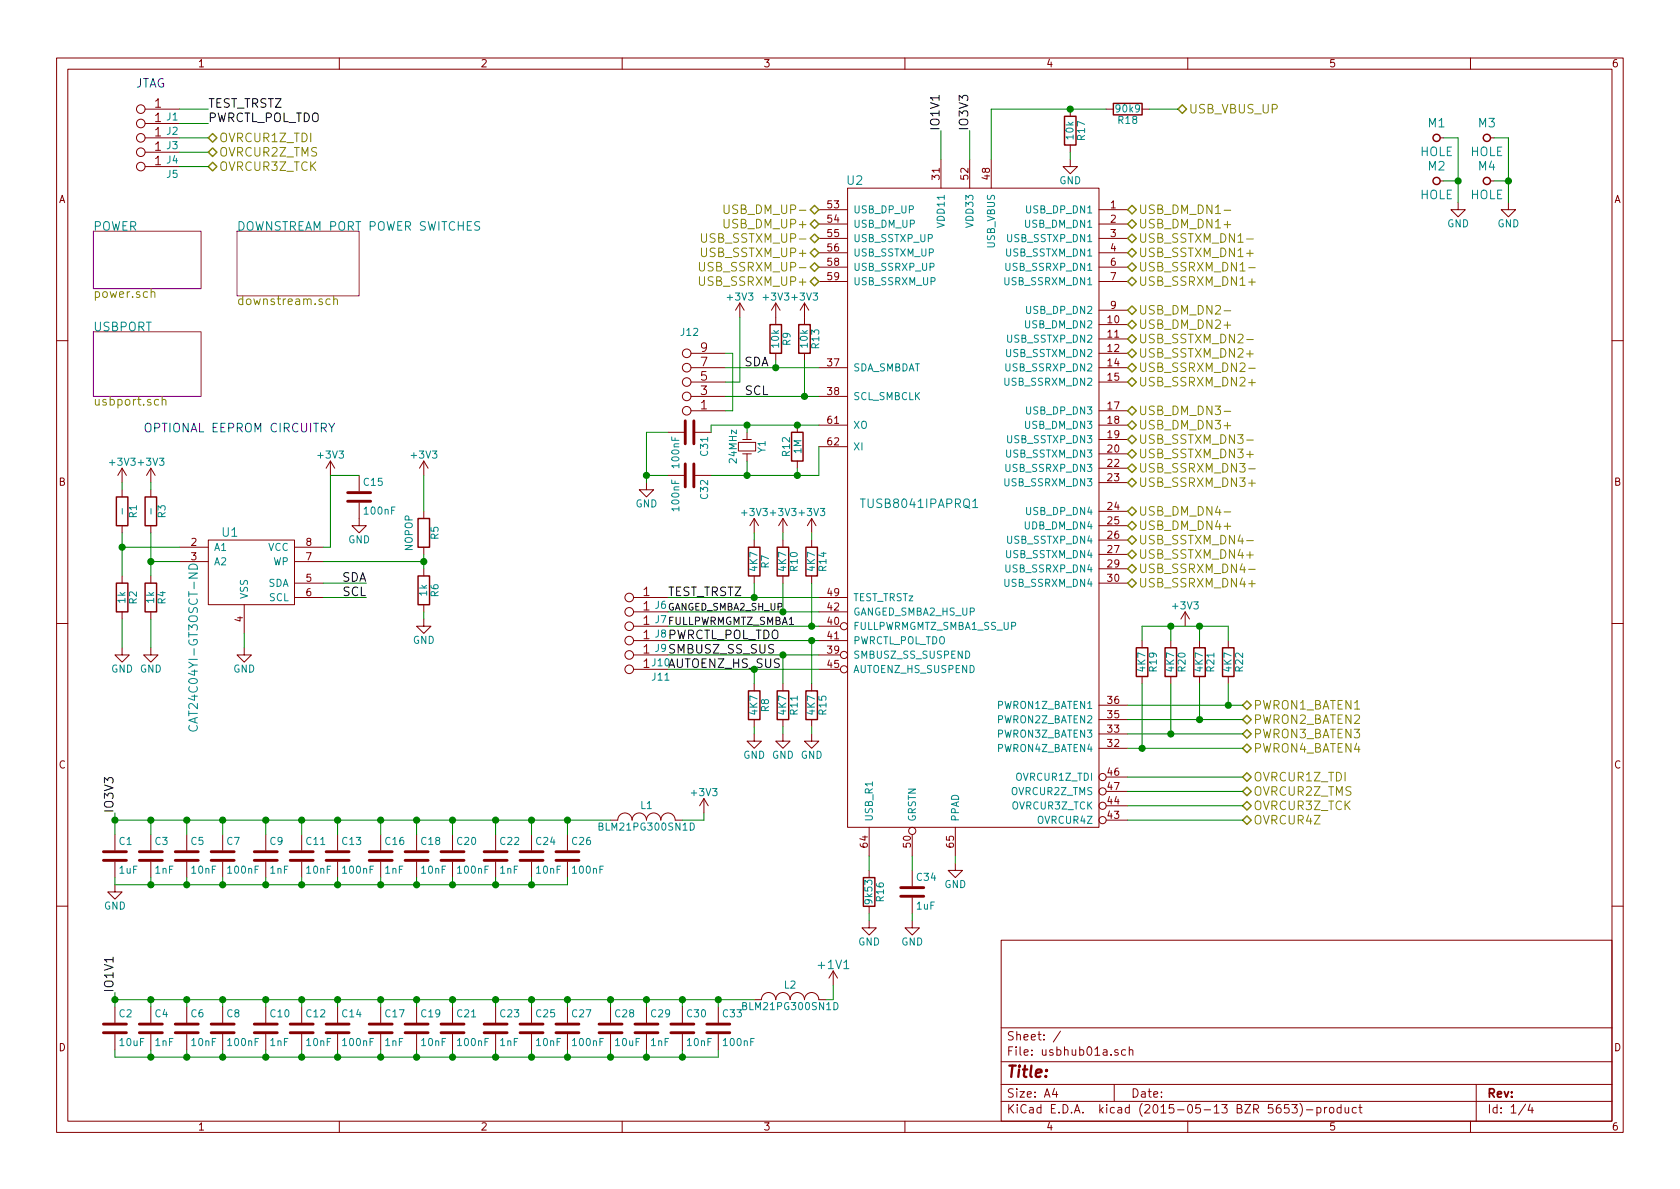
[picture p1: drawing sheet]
<svg xmlns="http://www.w3.org/2000/svg" width="297mm" height="210mm" viewBox="0 0 297 210" stroke-linecap="round" stroke-linejoin="round" font-family="sans-serif">
<defs><g id="words">
<text font-size="2.8" fill="#840000" x="178" y="190.5">Title:</text>
<g font-size="2.1" fill="#0000c2">
<text x="23.5" y="15.5">JTAG</text>
<text x="25.4" y="76.4">OPTIONAL EEPROM CIRCUITRY</text>
</g>
<g font-size="2.1" fill="#840000">
<text x="27.4" y="19">1</text>
<text x="27.4" y="21.6">1</text>
<text x="27.4" y="24.1">1</text>
<text x="27.4" y="26.7">1</text>
<text x="27.4" y="29.2">1</text>
<text x="123.9" y="64.8">7</text>
<text x="123.9" y="62.2">9</text>
<text x="123.9" y="69.8">3</text>
<text x="123.9" y="67.3">5</text>
<text x="123.9" y="72.4">1</text>
<text x="113.7" y="105.4">1</text>
<text x="113.7" y="107.9">1</text>
<text x="113.7" y="110.5">1</text>
<text x="113.7" y="113">1</text>
<text x="113.7" y="115.6">1</text>
<text x="113.7" y="118.1">1</text>
<text x="178" y="184">Sheet: /</text>
<text x="178" y="186.7">File: usbhub01a.sch</text>
<text x="178" y="196.9">KiCad E.D.A. kicad (2015-05-13 BZR 5653)-product</text>
<text x="178" y="194.1">Size: A4</text>
<text x="200" y="194.1">Date:</text>
<text x="263" y="194.1">Rev:</text>
<text x="263" y="196.9">Id: 1/4</text>
</g>
<g font-size="2.1">
<text x="36.8" y="19">TEST_TRSTZ</text>
<text x="36.8" y="21.6">PWRCTL_POL_TDO</text>
<text x="166.1" y="23.1" transform="rotate(-90 166.1 23.1)">IO1V1</text>
<text x="171.2" y="23.1" transform="rotate(-90 171.2 23.1)">IO3V3</text>
<text x="131.4" y="64.8">SDA</text>
<text x="131.6" y="69.8">SCL</text>
<text x="60.3" y="102.9">SDA</text>
<text x="60.5" y="105.4">SCL</text>
<text x="118.1" y="105.4">TEST_TRSTZ</text>
<text x="118.1" y="113">PWRCTL_POL_TDO</text>
<text x="118.1" y="115.6">SMBUSZ_SS_SUS</text>
<text x="20.1" y="143.8" transform="rotate(-90 20.1 143.8)">IO3V3</text>
<text x="20.1" y="175.5" transform="rotate(-90 20.1 175.5)">IO1V1</text>
</g>
<g font-size="2.1" fill="#848400">
<text x="210.2" y="20.1">USB_VBUS_UP</text>
<text x="38.8" y="25.1">OVRCUR1Z_TDI</text>
<text x="38.8" y="27.7">OVRCUR2Z_TMS</text>
<text x="38.8" y="30.2">OVRCUR3Z_TCK</text>
<text x="128.5" y="40.4">USB_DM_UP+</text>
<text x="129.1" y="37.8">USB_DM_UP-</text>
<text x="201.3" y="37.8">USB_DM_DN1-</text>
<text x="201.3" y="40.4">USB_DM_DN1+</text>
<text x="124.5" y="45.5">USB_SSTXM_UP+</text>
<text x="125" y="42.9">USB_SSTXM_UP-</text>
<text x="201.3" y="42.9">USB_SSTXM_DN1-</text>
<text x="201.3" y="45.5">USB_SSTXM_DN1+</text>
<text x="16.5" y="52.7">power.sch</text>
<text x="41.9" y="53.9">downstream.sch</text>
<text x="124.3" y="50.5">USB_SSRXM_UP+</text>
<text x="124.8" y="48">USB_SSRXM_UP-</text>
<text x="201.3" y="48">USB_SSRXM_DN1-</text>
<text x="201.3" y="50.5">USB_SSRXM_DN1+</text>
<text x="201.3" y="55.6">USB_DM_DN2-</text>
<text x="201.3" y="58.2">USB_DM_DN2+</text>
<text x="201.3" y="60.7">USB_SSTXM_DN2-</text>
<text x="201.3" y="63.2">USB_SSTXM_DN2+</text>
<text x="201.3" y="65.8">USB_SSRXM_DN2-</text>
<text x="16.5" y="71.7">usbport.sch</text>
<text x="201.3" y="68.3">USB_SSRXM_DN2+</text>
<text x="201.3" y="73.4">USB_DM_DN3-</text>
<text x="201.3" y="75.9">USB_DM_DN3+</text>
<text x="201.3" y="78.5">USB_SSTXM_DN3-</text>
<text x="201.3" y="81">USB_SSTXM_DN3+</text>
<text x="201.3" y="83.6">USB_SSRXM_DN3-</text>
<text x="201.3" y="86.1">USB_SSRXM_DN3+</text>
<text x="201.3" y="91.2">USB_DM_DN4-</text>
<text x="201.3" y="93.7">USB_DM_DN4+</text>
<text x="201.3" y="96.3">USB_SSTXM_DN4-</text>
<text x="201.3" y="98.8">USB_SSTXM_DN4+</text>
<text x="201.3" y="101.3">USB_SSRXM_DN4-</text>
<text x="201.3" y="103.9">USB_SSRXM_DN4+</text>
<text x="221.6" y="125.5">PWRON1_BATEN1</text>
<text x="221.6" y="128">PWRON2_BATEN2</text>
<text x="221.6" y="130.6">PWRON3_BATEN3</text>
<text x="221.6" y="133.1">PWRON4_BATEN4</text>
<text x="221.6" y="138.2">OVRCUR1Z_TDI</text>
<text x="221.6" y="140.7">OVRCUR2Z_TMS</text>
<text x="221.6" y="143.3">OVRCUR3Z_TCK</text>
<text x="221.6" y="145.8">OVRCUR4Z</text>
</g>
<g font-size="2.1" fill="#008484">
<text x="252.5" y="22.5">M1</text>
<text x="261.4" y="22.5">M3</text>
<text x="251.1" y="27.6">HOLE</text>
<text x="259.9" y="27.6">HOLE</text>
<text x="149.8" y="32.7">U2</text>
<text x="251.1" y="35.2">HOLE</text>
<text x="252.5" y="30.1">M2</text>
<text x="259.9" y="35.2">HOLE</text>
<text x="261.4" y="30.1">M4</text>
<text x="16.5" y="40.8">POWER</text>
<text x="41.9" y="40.8">DOWNSTREAM PORT POWER SWITCHES</text>
<text x="16.5" y="58.6">USBPORT</text>
<text x="152.7" y="89.8">TUSB8041IPAPRQ1</text>
<text x="39.3" y="94.9">U1</text>
<text x="35" y="128.1" transform="rotate(-90 35 128.1)">CAT24C04YI-GT3OSCT-ND</text>
<text x="144.8" y="171.4">+1V1</text>
</g>
<text font-size="2.1" fill="#008400" x="118.1" y="118.1">AUTOENZ_HS_SUS</text>
<g font-size="1.8" fill="#840000">
<text x="35" y="11.9">1</text>
<text x="85" y="11.9">2</text>
<text x="135" y="11.9">3</text>
<text x="185" y="11.9">4</text>
<text x="235" y="11.9">5</text>
<text x="285" y="11.9">6</text>
<text x="10.4" y="35.9">A</text>
<text x="166.1" y="31.7" transform="rotate(-90 166.1 31.7)">31</text>
<text x="171.2" y="31.7" transform="rotate(-90 171.2 31.7)">52</text>
<text x="175" y="31.7" transform="rotate(-90 175 31.7)">48</text>
<text x="285.4" y="35.9">A</text>
<text x="146.4" y="36.8">53</text>
<text x="146.4" y="39.4">54</text>
<text x="146.4" y="41.9">55</text>
<text x="196.4" y="36.8">1</text>
<text x="196.4" y="39.4">2</text>
<text x="196.4" y="41.9">3</text>
<text x="146.4" y="44.4">56</text>
<text x="146.4" y="47">58</text>
<text x="196.4" y="44.4">4</text>
<text x="196.4" y="47">6</text>
<text x="146.4" y="49.5">59</text>
<text x="196.4" y="49.5">7</text>
<text x="195.9" y="57.1">10</text>
<text x="195.9" y="59.7">11</text>
<text x="196.4" y="54.6">9</text>
<text x="146.4" y="64.8">37</text>
<text x="195.9" y="62.2">12</text>
<text x="195.9" y="64.8">14</text>
<text x="146.4" y="69.8">38</text>
<text x="195.9" y="67.3">15</text>
<text x="146.4" y="74.9">61</text>
<text x="195.9" y="72.4">17</text>
<text x="195.9" y="74.9">18</text>
<text x="195.9" y="77.5">19</text>
<text x="146.4" y="78.7">62</text>
<text x="195.9" y="80">20</text>
<text x="195.9" y="82.5">22</text>
<text x="10.4" y="85.9">B</text>
<text x="195.9" y="85.1">23</text>
<text x="285.4" y="85.9">B</text>
<text x="195.9" y="90.2">24</text>
<text x="195.9" y="92.7">25</text>
<text x="195.9" y="95.2">26</text>
<text x="33.8" y="96.5">2</text>
<text x="33.8" y="99.1">3</text>
<text x="54.1" y="99.1">7</text>
<text x="54.1" y="96.5">8</text>
<text x="195.9" y="97.8">27</text>
<text x="195.9" y="100.3">29</text>
<text x="54.1" y="102.9">5</text>
<text x="54.1" y="105.4">6</text>
<text x="146.4" y="107.9">42</text>
<text x="146.4" y="105.4">49</text>
<text x="195.9" y="102.9">30</text>
<text x="42.9" y="110" transform="rotate(-90 42.9 110)">4</text>
<text x="146.4" y="110.5">40</text>
<text x="146.4" y="113">41</text>
<text x="146.4" y="118.1">45</text>
<text x="146.4" y="115.6">39</text>
<text x="195.9" y="124.5">36</text>
<text x="195.9" y="129.5">33</text>
<text x="195.9" y="127">35</text>
<text x="10.4" y="135.9">C</text>
<text x="195.9" y="132.1">32</text>
<text x="195.9" y="137.2">46</text>
<text x="285.4" y="135.9">C</text>
<text x="195.9" y="142.2">44</text>
<text x="195.9" y="139.7">47</text>
<text x="153.4" y="149.8" transform="rotate(-90 153.4 149.8)">64</text>
<text x="161" y="149.8" transform="rotate(-90 161 149.8)">50</text>
<text x="168.7" y="149.8" transform="rotate(-90 168.7 149.8)">65</text>
<text x="195.9" y="144.8">43</text>
<text x="10.4" y="185.9">D</text>
<text x="285.4" y="185.9">D</text>
<text x="35" y="199.9">1</text>
<text x="85" y="199.9">2</text>
<text x="135" y="199.9">3</text>
<text x="185" y="199.9">4</text>
<text x="235" y="199.9">5</text>
<text x="285" y="199.9">6</text>
</g>
<g font-size="1.8" fill="#008484">
<text x="29.5" y="21.3">J1</text>
<text x="29.5" y="23.8">J2</text>
<text x="197.4" y="19.9">90k9</text>
<text x="197.8" y="21.9">R18</text>
<text x="29.5" y="26.4">J3</text>
<text x="29.5" y="28.9">J4</text>
<text x="189.8" y="24.6" transform="rotate(-90 189.8 24.6)">10k</text>
<text x="191.8" y="24.7" transform="rotate(-90 191.8 24.7)">R17</text>
<text x="29.5" y="31.4">J5</text>
<text x="187.3" y="32.6">GND</text>
<text x="150.9" y="37.7">USB_DP_UP</text>
<text x="150.9" y="40.3">USB_DM_UP</text>
<text x="167" y="40" transform="rotate(-90 167 40)">VDD11</text>
<text x="172.1" y="40" transform="rotate(-90 172.1 40)">VDD33</text>
<text x="181.3" y="40.3">USB_DM_DN1</text>
<text x="181.6" y="37.7">USB_DP_DN1</text>
<text x="255.9" y="40.2">GND</text>
<text x="264.7" y="40.2">GND</text>
<text x="150.9" y="42.8">USB_SSTXP_UP</text>
<text x="150.9" y="45.3">USB_SSTXM_UP</text>
<text x="150.9" y="47.9">USB_SSRXP_UP</text>
<text x="175.9" y="43.9" transform="rotate(-90 175.9 43.9)">USB_VBUS</text>
<text x="178" y="45.3">USB_SSTXM_DN1</text>
<text x="178.1" y="47.9">USB_SSRXP_DN1</text>
<text x="178.3" y="42.8">USB_SSTXP_DN1</text>
<text x="128.7" y="53.1">+3V3</text>
<text x="135.1" y="53.1">+3V3 +3V3</text>
<text x="150.9" y="50.4">USB_SSRXM_UP</text>
<text x="177.8" y="50.4">USB_SSRXM_DN1</text>
<text x="120.4" y="59.4">J12</text>
<text x="181.3" y="58">USB_DM_DN2</text>
<text x="181.6" y="55.5">USB_DP_DN2</text>
<text x="137.7" y="61.4" transform="rotate(-90 137.7 61.4)">10k</text>
<text x="139.8" y="61.1" transform="rotate(-90 139.8 61.1)">R9</text>
<text x="142.8" y="61.4" transform="rotate(-90 142.8 61.4)">10k</text>
<text x="144.8" y="61.6" transform="rotate(-90 144.8 61.6)">R13</text>
<text x="150.9" y="65.7">SDA_SMBDAT</text>
<text x="178" y="63.1">USB_SSTXM_DN2</text>
<text x="178.1" y="65.7">USB_SSRXP_DN2</text>
<text x="178.3" y="60.6">USB_SSTXP_DN2</text>
<text x="150.9" y="70.7">SCL_SMBCLK</text>
<text x="177.8" y="68.2">USB_SSRXM_DN2</text>
<text x="150.9" y="75.8">XO</text>
<text x="181.3" y="75.8">USB_DM_DN3</text>
<text x="181.6" y="73.3">USB_DP_DN3</text>
<text x="19.5" y="82.3">+3V3 +3V3</text>
<text x="56.3" y="81.1">+3V3</text>
<text x="72.8" y="81.1">+3V3</text>
<text x="120.1" y="82.6" transform="rotate(-90 120.1 82.6)">100nF</text>
<text x="125.2" y="80.6" transform="rotate(-90 125.2 80.6)">C31</text>
<text x="130.3" y="81.8" transform="rotate(-90 130.3 81.8)">24MHz</text>
<text x="135.3" y="80.1" transform="rotate(-90 135.3 80.1)">Y1</text>
<text x="139.6" y="80.6" transform="rotate(-90 139.6 80.6)">R12</text>
<text x="141.7" y="80.2" transform="rotate(-90 141.7 80.2)">1M</text>
<text x="150.9" y="79.6">XI</text>
<text x="178" y="80.9">USB_SSTXM_DN3</text>
<text x="178.1" y="83.4">USB_SSRXP_DN3</text>
<text x="178.3" y="78.4">USB_SSTXP_DN3</text>
<text x="64.4" y="85.9">C15</text>
<text x="112.3" y="89.7">GND</text>
<text x="125.2" y="88.2" transform="rotate(-90 125.2 88.2)">C32</text>
<text x="177.8" y="86">USB_SSRXM_DN3</text>
<text x="22.1" y="90.7" transform="rotate(-90 22.1 90.7)">-</text>
<text x="24.2" y="91.5" transform="rotate(-90 24.2 91.5)">R1</text>
<text x="27.2" y="90.7" transform="rotate(-90 27.2 90.7)">-</text>
<text x="29.3" y="91.5" transform="rotate(-90 29.3 91.5)">R3</text>
<text x="64.5" y="91">100nF</text>
<text x="77.5" y="95.3" transform="rotate(-90 77.5 95.3)">R5</text>
<text x="120.1" y="90.2" transform="rotate(-90 120.1 90.2)">100nF</text>
<text x="131.3" y="91.2">+3V3 +3V3 +3V3</text>
<text x="181.2" y="93.6">UDB_DM_DN4</text>
<text x="181.6" y="91.1">USB_DP_DN4</text>
<text x="37.8" y="97.4">A1</text>
<text x="37.8" y="99.9">A2</text>
<text x="47.3" y="97.4">VCC</text>
<text x="48.2" y="99.9">WP</text>
<text x="61.5" y="96.1">GND</text>
<text x="72.9" y="97.4" transform="rotate(-90 72.9 97.4)">NOPOP</text>
<text x="133.9" y="100.9" transform="rotate(-90 133.9 100.9)">4K7</text>
<text x="135.9" y="100.4" transform="rotate(-90 135.9 100.4)">R7</text>
<text x="139" y="100.9" transform="rotate(-90 139 100.9)">4K7</text>
<text x="141" y="100.9" transform="rotate(-90 141 100.9)">R10</text>
<text x="144.1" y="100.9" transform="rotate(-90 144.1 100.9)">4K7</text>
<text x="146.1" y="100.9" transform="rotate(-90 146.1 100.9)">R14</text>
<text x="178" y="98.7">USB_SSTXM_DN4</text>
<text x="178.1" y="101.2">USB_SSRXP_DN4</text>
<text x="178.3" y="96.1">USB_SSTXP_DN4</text>
<text x="22.1" y="106.6" transform="rotate(-90 22.1 106.6)">1k</text>
<text x="24.2" y="106.8" transform="rotate(-90 24.2 106.8)">R2</text>
<text x="27.2" y="106.6" transform="rotate(-90 27.2 106.6)">1k</text>
<text x="29.3" y="106.8" transform="rotate(-90 29.3 106.8)">R4</text>
<text x="43.8" y="105.9" transform="rotate(-90 43.8 105.9)">VSS</text>
<text x="47.3" y="103.8">SDA</text>
<text x="47.5" y="106.3">SCL</text>
<text x="75.5" y="105.4" transform="rotate(-90 75.5 105.4)">1k</text>
<text x="77.5" y="105.5" transform="rotate(-90 77.5 105.5)">R6</text>
<text x="150.9" y="106.3">TEST_TRSTz</text>
<text x="177.8" y="103.8">USB_SSRXM_DN4</text>
<text x="207.5" y="107.7">+3V3</text>
<text x="73" y="113.8">GND</text>
<text x="115.9" y="112.7">J8</text>
<text x="150.9" y="111.4">FULLPWRMGMTZ_SMBA1_SS_UP</text>
<text x="150.9" y="113.9">PWRCTL_POL_TDO</text>
<text x="150.9" y="108.8">GANGED_SMBA2_HS_UP</text>
<text x="19.6" y="118.9">GND GND</text>
<text x="41.2" y="118.9">GND</text>
<text x="115.4" y="117.8">J10</text>
<text x="115.9" y="115.3">J9</text>
<text x="150.9" y="119">AUTOENZ_HS_SUSPEND</text>
<text x="150.9" y="116.5">SMBUSZ_SS_SUSPEND</text>
<text x="202.5" y="118.7" transform="rotate(-90 202.5 118.7)">4K7</text>
<text x="204.5" y="118.7" transform="rotate(-90 204.5 118.7)">R19</text>
<text x="207.6" y="118.7" transform="rotate(-90 207.6 118.7)">4K7</text>
<text x="209.6" y="118.7" transform="rotate(-90 209.6 118.7)">R20</text>
<text x="212.6" y="118.7" transform="rotate(-90 212.6 118.7)">4K7</text>
<text x="214.7" y="118.7" transform="rotate(-90 214.7 118.7)">R21</text>
<text x="217.7" y="118.7" transform="rotate(-90 217.7 118.7)">4K7</text>
<text x="219.8" y="118.7" transform="rotate(-90 219.8 118.7)">R22</text>
<text x="115.4" y="120.3">J11</text>
<text x="135.9" y="125.8" transform="rotate(-90 135.9 125.8)">R8</text>
<text x="176.4" y="125.3">PWRON1Z_BATEN1</text>
<text x="133.9" y="126.3" transform="rotate(-90 133.9 126.3)">4K7</text>
<text x="139" y="126.3" transform="rotate(-90 139 126.3)">4K7</text>
<text x="141" y="126.3" transform="rotate(-90 141 126.3)">R11</text>
<text x="144.1" y="126.3" transform="rotate(-90 144.1 126.3)">4K7</text>
<text x="146.1" y="126.3" transform="rotate(-90 146.1 126.3)">R15</text>
<text x="176.4" y="130.4">PWRON3Z_BATEN3</text>
<text x="176.4" y="127.9">PWRON2Z_BATEN2</text>
<text x="131.4" y="134.2">GND GND GND</text>
<text x="176.4" y="133">PWRON4Z_BATEN4</text>
<text x="113.3" y="143">L1</text>
<text x="122.4" y="140.8">+3V3</text>
<text x="178.8" y="140.6">OVRCUR2Z_TMS</text>
<text x="178.9" y="143.1">OVRCUR3Z_TCK</text>
<text x="179.7" y="138">OVRCUR1Z_TDI</text>
<text x="21.1" y="149.4">C1</text>
<text x="27.4" y="149.4">C3</text>
<text x="33.8" y="149.4">C5</text>
<text x="40.1" y="149.4">C7</text>
<text x="47.8" y="149.4">C9</text>
<text x="54.2" y="149.4">C11</text>
<text x="60.6" y="149.4">C13</text>
<text x="68.2" y="149.4">C16</text>
<text x="74.5" y="149.4">C18</text>
<text x="80.9" y="149.4">C20</text>
<text x="88.5" y="149.4">C22</text>
<text x="94.8" y="149.4">C24</text>
<text x="101.2" y="149.4">C26</text>
<text x="106.3" y="146.9">BLM21PG300SN1D</text>
<text x="154.3" y="145.3" transform="rotate(-90 154.3 145.3)">USB_R1</text>
<text x="161.9" y="145.3" transform="rotate(-90 161.9 145.3)">GRSTN</text>
<text x="169.5" y="145.3" transform="rotate(-90 169.5 145.3)">PPAD</text>
<text x="183.6" y="145.7">OVRCUR4Z</text>
<text x="21.1" y="154.5">1uF</text>
<text x="27.5" y="154.5">1nF</text>
<text x="33.9" y="154.5">10nF</text>
<text x="40.4" y="154.5">100nF</text>
<text x="47.8" y="154.5">1nF</text>
<text x="54.3" y="154.5">10nF</text>
<text x="60.7" y="154.5">100nF</text>
<text x="68.1" y="154.5">1nF</text>
<text x="74.6" y="154.5">10nF</text>
<text x="81.1" y="154.5">100nF</text>
<text x="88.4" y="154.5">1nF</text>
<text x="94.9" y="154.5">10nF</text>
<text x="101.4" y="154.5">100nF</text>
<text x="162.2" y="155.7">C34</text>
<text x="18.4" y="160.8">GND</text>
<text x="154.2" y="159.7" transform="rotate(-90 154.2 159.7)">9k53</text>
<text x="156.3" y="159.4" transform="rotate(-90 156.3 159.4)">R16</text>
<text x="162.1" y="160.8">1uF</text>
<text x="167" y="157">GND</text>
<text x="151.7" y="167.2">GND</text>
<text x="159.3" y="167.2">GND</text>
<text x="21.1" y="179.9">C2</text>
<text x="27.4" y="179.9">C4</text>
<text x="33.8" y="179.9">C6</text>
<text x="40.1" y="179.9">C8</text>
<text x="47.9" y="179.9">C10</text>
<text x="54.2" y="179.9">C12</text>
<text x="60.6" y="179.9">C14</text>
<text x="68.2" y="179.9">C17</text>
<text x="74.5" y="179.9">C19</text>
<text x="80.9" y="179.9">C21</text>
<text x="88.5" y="179.9">C23</text>
<text x="94.8" y="179.9">C25</text>
<text x="101.2" y="179.9">C27</text>
<text x="108.8" y="179.9">C28</text>
<text x="115.2" y="179.9">C29</text>
<text x="121.5" y="179.9">C30</text>
<text x="127.9" y="179.9">C33</text>
<text x="138.7" y="174.8">L2</text>
<text x="21.2" y="185">10uF</text>
<text x="27.5" y="185">1nF</text>
<text x="33.9" y="185">10nF</text>
<text x="40.4" y="185">100nF</text>
<text x="47.8" y="185">1nF</text>
<text x="54.3" y="185">10nF</text>
<text x="60.7" y="185">100nF</text>
<text x="68.1" y="185">1nF</text>
<text x="74.6" y="185">10nF</text>
<text x="81.1" y="185">100nF</text>
<text x="88.4" y="185">1nF</text>
<text x="94.9" y="185">10nF</text>
<text x="101.4" y="185">100nF</text>
<text x="108.9" y="185">10uF</text>
<text x="115.1" y="185">1nF</text>
<text x="121.6" y="185">10nF</text>
<text x="128" y="185">100nF</text>
</g>
<g font-size="1.8">
<text x="115.9" y="107.6">J6 GANGED_SMBA2_SH_UP</text>
<text x="115.9" y="110.2">J7 FULLPWRMGMTZ_SMBA1</text>
</g>
<text font-size="1.8" fill="#008400" x="131.7" y="178.6">BLM21PG300SN1D</text>
</g></defs>
<g fill="none" stroke="#840000" stroke-width=".18">
<path d="M10 10.3h277v189.9h-277zM12 12.2h273v186.1h-273zM25.7 19.3h6M60 10.3v1.9M110 10.3v1.9M160 10.3v1.9M189.2 19.3v1.3M195.6 19.3h1.2M201.9 19.3h1.3M210 10.3v1.9M260 10.3v1.9M25.7 21.8h6"/>
<path d="M25.7 24.4h6M25.7 26.9h6M25.7 29.5h6M144.8 37.1h5.1M144.8 39.6h5.1M149.9 33.3h44.4v113h-44.4zM166.4 28.2v5.1M171.4 28.2v5.1M175.3 28.2v5.1M189.2 28.2v1.3h1.3l-1.3 1.2-1.2-1.2h1.2M189.2 25.6v1.3M194.3 37.1h5.1"/>
<path d="M194.3 39.6h5.1M254.6 24.4h.7M254.6 32h.7M257.8 35.8v1.3h1.3l-1.3 1.2-1.3-1.2h1.3M263.5 24.4h.7M263.5 32h.7M266.7 35.8v1.3h1.3l-1.3 1.2-1.3-1.2h1.3M130.8 53.6l-.8 1.3M130.8 53.6v2.5M130.8 53.6l.8 1.3M137.2 53.6v3.8M137.2 53.6l-.8 1.3"/>
<path d="M137.2 53.6l.7 1.3M142.2 53.6v3.8M142.2 53.6l-.7 1.3M142.2 53.6l.8 1.3M144.8 42.2h5.1M144.8 44.7h5.1M144.8 47.2h5.1M144.8 49.8h5.1M194.3 42.2h5.1M194.3 44.7h5.1M194.3 47.2h5.1M194.3 49.8h5.1"/>
<path d="M194.3 54.9h5.1M194.3 57.4h5.1M194.3 59.9h5.1M10 60.2h2M118.1 76.4h2.8M122.2 62.5h6.1M122.2 65h6.1M122.2 67.6h6.1M122.2 72.6h6.1M122.2 70.1h6.1M122.9 76.4h2.8M130.6 78.2h3v1.6h-3z"/>
<path d="M131.3 77.7h1.5M132.1 76.4v1.3M137.2 62.5v1.2M141 75.2v1.2M142.2 62.5v1.2M144.8 75.2h5.1M144.8 79h5.1M144.8 65h5.1M144.8 70.1h5.1M194.3 75.2h5.1M194.3 62.5h5.1M194.3 65h5.1"/>
<path d="M194.3 67.6h5.1M194.3 72.6h5.1M194.3 77.7h5.1M285 60.2h2M21.6 82.8v2.5M21.6 86.6v1.3M21.6 93v1.2M21.6 82.8l-.8 1.3M21.6 82.8l.8 1.3M26.7 82.8v2.5M26.7 86.6v1.3M26.7 93v1.2"/>
<path d="M26.7 82.8l-.8 1.3M26.7 82.8l.7 1.3M31.7 96.8h5.1M31.7 99.3h5.1M36.8 95.5h15.3v11.4h-15.3zM52.1 96.8h5M52.1 99.3h5M58.4 81.5l-.7 1.3M58.4 81.5v2.6M58.4 81.5l.8 1.3M63.5 88.9v4.1h1.3l-1.3 1.2-1.3-1.2h1.3M63.5 84.1v2.8"/>
<path d="M74.9 81.5v2.6M74.9 90.4v1.3M74.9 96.8v1.2M74.9 81.5l-.7 1.3M74.9 81.5l.8 1.3M114.3 85.3v1.3h1.3l-1.3 1.3-1.3-1.3h1.3M118.1 84.1h2.8M122.9 84.1h2.8M131.3 80.3h1.5M132.1 80.3v1.2M133.3 91.7v2.5M133.3 95.5v1.3"/>
<path d="M133.3 91.7l-.7 1.3M133.3 91.7l.8 1.3M138.4 91.7v2.5M138.4 95.5v1.3M138.4 91.7l-.7 1.3M138.4 91.7l.8 1.3M141 81.5v1.3M143.5 91.7v2.5M143.5 95.5v1.3M143.5 91.7l-.8 1.3M143.5 91.7l.8 1.3M194.3 80.3h5.1"/>
<path d="M194.3 82.8h5.1M194.3 85.3h5.1M194.3 90.4h5.1M194.3 93h5.1M194.3 95.5h5.1M194.3 98h5.1M10 110.3h2M21.6 114.5v1.3h1.3l-1.3 1.3-1.3-1.3h1.3M21.6 101.8v1.3M21.6 108.2v1.3M26.7 114.5v1.3h1.2l-1.2 1.3-1.3-1.3h1.3M26.7 101.8v1.3"/>
<path d="M26.7 108.2v1.3M43.2 114.5v1.3h1.2l-1.2 1.3-1.3-1.3h1.3M43.2 106.9v5.1M52.1 103.1h5M52.1 105.7h5M74.9 109.5v1.2h1.3l-1.3 1.3-1.2-1.3h1.2M74.9 100.6v1.2M74.9 106.9v1.3M112 105.7h6.1M112 110.7h6.1M112 113.3h6.1M112 108.2h6.1"/>
<path d="M112 118.4h6.1M112 115.8h6.1M133.3 101.8v1.3M138.4 101.8v1.3M143.5 101.8v1.3M144.8 105.7h5.1M144.8 110.7h3.8M144.8 113.3h5.1M144.8 108.2h5.1M144.8 118.4h3.8M144.8 115.8h3.8M194.3 103.1h5.1"/>
<path d="M194.3 100.6h5.1M201.9 113.3v1.2M201.9 119.6v1.3M207 113.3v1.2M207 119.6v1.3M209.5 108.2l-.7 1.3M209.5 108.2v2.5M209.5 108.2l.8 1.3M212.1 113.3v1.2M212.1 119.6v1.3M217.2 113.3v1.2M217.2 119.6v1.3"/>
<path d="M285 110.3h2M133.3 129.8v1.3h1.3l-1.3 1.2-1.2-1.2h1.2M133.3 120.9v1.3M133.3 127.2v1.3M138.4 129.8v1.3h1.3l-1.3 1.2-1.2-1.2h1.2M138.4 120.9v1.3M138.4 127.2v1.3M143.5 129.8v1.3h1.3l-1.3 1.2-1.3-1.2h1.3M143.5 120.9v1.3M143.5 127.2v1.3M194.3 132.3h5.1M194.3 129.8h5.1"/>
<path d="M194.3 127.2h5.1M194.3 124.7h5.1M195.6 137.4h3.8M195.6 139.9h3.8M20.3 156.5v1.2h1.3l-1.3 1.3-1.3-1.3h1.3M20.3 147.6v2.8M20.3 152.4v2.8M26.7 147.6v2.8M26.7 152.4v2.8M33 147.6v2.8M33 152.4v2.8M39.4 147.6v2.8"/>
<path d="M39.4 152.4v2.8M47 147.6v2.8M47 152.4v2.8M53.3 147.6v2.8M53.3 152.4v2.8M59.7 147.6v2.8M59.7 152.4v2.8M67.3 147.6v2.8M67.3 152.4v2.8M73.7 147.6v2.8M73.7 152.4v2.8M80 147.6v2.8"/>
<path d="M80 152.4v2.8M87.6 147.6v2.8M87.6 152.4v2.8M94 147.6v2.8M94 152.4v2.8M100.3 147.6v2.8M100.3 152.4v2.8M109.2 145a1.27 1.27 0 0 1 1.3-1.2 1.27 1.27 0 0 1 1.3 1.2 1.27 1.27 0 0 1 1.2-1.2 1.27 1.27 0 0 1 1.3 1.2 1.27 1.27 0 0 1 1.3-1.2 1.27 1.27 0 0 1 1.2 1.2 1.27 1.27 0 0 1 1.3-1.2 1.27 1.27 0 0 1 1.3 1.2M124.5 141.2l-.8 1.3M124.5 141.2v2.6M124.5 141.2l.7 1.3M153.7 146.3v5.1"/>
<path d="M153.7 153.9v1.3M161.3 147.6v3.8M161.3 153.9v2.8M161.3 158.7v2.8M168.9 152.6v1.3h1.3l-1.3 1.3-1.3-1.3h1.3M168.9 146.3v5.1M195.6 145h3.8M195.6 142.5h3.8M10 160.2h2M20.3 178v2.8M26.7 178v2.8M33 178v2.8"/>
<path d="M39.4 178v2.8M47 178v2.8M53.3 178v2.8M59.7 178v2.8M67.3 178v2.8M73.7 178v2.8M80 178v2.8M87.6 178v2.8M94 178v2.8M100.3 178v2.8M107.9 178v2.8M114.3 178v2.8"/>
<path d="M120.6 178v2.8M127 178v2.8M134.6 176.8a1.27 1.27 0 0 1 1.3-1.3 1.27 1.27 0 0 1 1.3 1.3 1.27 1.27 0 0 1 1.2-1.3 1.27 1.27 0 0 1 1.3 1.3 1.27 1.27 0 0 1 1.3-1.3 1.27 1.27 0 0 1 1.2 1.3 1.27 1.27 0 0 1 1.3-1.3 1.27 1.27 0 0 1 1.3 1.3M147.3 171.7l-.7 1.3M147.3 171.7v2.5M147.3 171.7l.8 1.3M153.7 162.8v1.3h1.2l-1.2 1.2-1.3-1.2h1.3M153.7 160.3v1.2M161.3 162.8v1.3h1.3l-1.3 1.2-1.3-1.2h1.3M177 166.3h108v32h-108zM285 160.2h2M20.3 182.9v2.8"/>
<path d="M26.7 182.9v2.8M33 182.9v2.8M39.4 182.9v2.8M47 182.9v2.8M53.3 182.9v2.8M59.7 182.9v2.8M60 198.3v1.9M67.3 182.9v2.8M73.7 182.9v2.8M80 182.9v2.8M87.6 182.9v2.8M94 182.9v2.8"/>
<path d="M100.3 182.9v2.8M107.9 182.9v2.8M110 198.3v1.9M114.3 182.9v2.8M120.6 182.9v2.8M127 182.9v2.8M160 198.3v1.9M177 194.8h108M177 191.8h108M177 187.8h108M177 181.8h108M186.4 192.5l-.3 1h.9"/>
<path d="M186.8 193v1M187.5 182.3l-1.3 2M197 191.8v3M197.7 185.7a.37 .37 0 0 0-.6 .1l.1 .2 .5 .2v.1l-.2 .3-.4-.1M199 185.7l-.4-.1-.3 .3 .1 .6 .2 .1 .4-.1M199.7 185.7l.2-.1 .4 .1v.9M199.7 185.1v1.5M210 198.3v1.9M227.9 195.3h-.7l-.1 .7 .2-.1 .5 .1 .1 .2v.5l-.2 .1-.6-.1M228.4 195.3h1l-.5 .6 .4 .1v.7l-.2 .1-.7-.1M229.8 195.1a1.71 1.71 0 0 1 0 2.3M231 196.3h1.1"/>
<path d="M232.8 195.9l.5-.1 .3 .3-.2 .6h-.6M232.8 195.8v1.5M234.2 195.8v1M234.6 195.8l-.4 .3M235.1 196l.2-.2 .5 .2v.5l-.1 .2-.4 .1-.2-.1zM237.1 195.9l-.4-.1-.3 .3 .1 .6 .2 .1 .4-.1M237.1 195.3v1.5M237.8 195.8l.1 .9 .4 .1 .2-.1M238.5 195.8v1M239.8 195.9l-.4-.1-.3 .3 .1 .6 .2 .1 .4-.1M240.3 195.8h.5M240.5 195.3v1.3l.3 .2"/>
<path d="M260 198.3v1.9M261 191.8v6.5M269.7 195.2l-1.2 2M270.5 195.2l-.3 1.1h.9M270.9 195.8v1"/>
<circle cx="24.9" cy="19.3" r=".76"/>
<circle cx="24.9" cy="24.4" r=".76"/>
<circle cx="24.9" cy="29.5" r=".76"/>
<circle cx="24.9" cy="26.9" r=".76"/>
<circle cx="24.9" cy="21.8" r=".76"/>
<circle cx="121.4" cy="70.1" r=".76"/>
<circle cx="121.4" cy="72.6" r=".76"/>
<circle cx="121.4" cy="67.6" r=".76"/>
<circle cx="121.4" cy="62.5" r=".76"/>
<circle cx="121.4" cy="65" r=".76"/>
<circle cx="111.3" cy="115.8" r=".76"/>
<circle cx="111.3" cy="118.4" r=".76"/>
<circle cx="111.3" cy="108.2" r=".76"/>
<circle cx="111.3" cy="113.3" r=".76"/>
<circle cx="111.3" cy="105.7" r=".76"/>
<circle cx="111.3" cy="110.7" r=".76"/>
<circle cx="149.2" cy="118.4" r=".63"/>
<circle cx="149.2" cy="110.7" r=".63"/>
<circle cx="149.2" cy="115.8" r=".63"/>
<circle cx="194.9" cy="137.4" r=".63"/>
<circle cx="194.9" cy="139.9" r=".63"/>
<circle cx="161.3" cy="146.9" r=".63"/>
<circle cx="194.9" cy="142.5" r=".63"/>
<circle cx="194.9" cy="145" r=".63"/>
</g>
<path d="M16.5 40.9h19.1v10.1h-19.1zM16.5 58.7h19.1v11.4h-19.1zM41.9 40.9h21.6v11.4h-21.6z" fill="none" stroke="#840084" stroke-width=".18"/>
<g fill="none" stroke="#848400" stroke-width=".18">
<path d="M128 36.2l.1 1.4a.48 .48 0 0 0 .8-.1v-1.3M216.4 37.2h1.2M216.4 39.7h1.2M26.7 51.7h.1a.36 .36 0 0 1 .6 .1v.8M58.4 52.9a.48 .48 0 0 0-.7 .1v.7a.48 .48 0 0 0 .7 .1M59 53l.1-.1a.36 .36 0 0 1 .6 .2v.8M59 52.3v1.6M123.7 46.4v1.4a.48 .48 0 0 0 .9-.2v-1.2M123.7 48.9v1.4a.48 .48 0 0 0 .9-.1v-1.3M124 41.3l.1 1.4a.48 .48 0 0 0 .8-.1v-1.3M216.4 55h1.2M216.4 57.5h1.2"/>
<path d="M220.4 42.3h1.2M220.4 44.8h1.2M220.8 47.3h1.1M220.8 49.9h1.1M28.7 70.8l.1-.1a.36 .36 0 0 1 .5 .2v.7M28.7 70.1v1.5M216.4 72.7h1.2M216.4 75.3h1.2M220.4 60h1.2M220.4 62.6h1.2M220.4 77.8h1.2M220.8 65.1h1.1"/>
<path d="M220.8 67.7h1.1M216.4 90.5h1.2M216.4 93.1h1.2M220.4 80.4h1.2M220.4 95.6h1.2M220.4 98.1h1.2M220.8 82.9h1.1M220.8 85.4h1.1M220.8 100.7h1.1M220.8 103.2h1.1"/>
</g>
<path d="M172 89.8h.9M33.5 100a.81 .81 0 0 1 .9-.2 .81 .81 0 0 1 .5 .8h-1.5zM33.5 128.3a.62 .62 0 0 0 0 .8 .62 .62 0 0 0 .7 .2 .58 .58 0 0 0 .6-.3 .58 .58 0 0 0-.1-.7M122 145.5a.64 .64 0 0 1 .8 .7 .64 .64 0 0 1-.8 .6zM147.4 177.3a.64 .64 0 0 1 .8 .6 .64 .64 0 0 1-.8 .7z" fill="none" stroke="#008484" stroke-width=".18"/>
<g fill="none" stroke="#840000" stroke-width=".25">
<path d="M196.8 18.3h5.1v2h-5.1zM188.2 20.6h2v5h-2zM136.1 57.4h2.1v5.1h-2.1zM141.2 57.4h2.1v5.1h-2.1zM140 76.4h2v5.1h-2zM20.6 87.9h2v5.1h-2zM25.7 87.9h2v5.1h-2zM73.9 91.7h2v5.1h-2zM132.3 96.8h2.1v5h-2.1zM137.4 96.8h2v5h-2zM142.5 96.8h2v5h-2zM20.6 103.1h2v5.1h-2z"/>
<path d="M25.7 103.1h2v5.1h-2zM73.9 101.8h2v5.1h-2zM200.9 114.5h2v5.1h-2zM206 114.5h2v5.1h-2zM211.1 114.5h2v5.1h-2zM216.2 114.5h2v5.1h-2zM132.3 122.2h2.1v5h-2.1zM137.4 122.2h2v5h-2zM142.5 122.2h2v5h-2zM152.7 155.2h2v5.1h-2z"/>
<circle cx="254" cy="24.4" r=".63"/>
<circle cx="254" cy="32" r=".63"/>
<circle cx="262.9" cy="32" r=".63"/>
<circle cx="262.9" cy="24.4" r=".63"/>
</g>
<path d="M58.1 74.8l.5 .9 .6-.9" fill="none" stroke="#0000c2" stroke-width=".18"/>
<g fill="none" stroke="#840000" stroke-width=".51">
<path d="M121.2 74.4v4.1M122.7 74.4v4.1M61.5 88.6h4M61.5 87.1h4M121.2 82v4.1M122.7 82v4.1M18.3 152.1h4.1M18.3 150.6h4.1M24.6 152.1h4.1M24.6 150.6h4.1M31 152.1h4.1M31 150.6h4.1"/>
<path d="M37.3 152.1h4.1M37.3 150.6h4.1M45 152.1h4M45 150.6h4M51.3 152.1h4.1M51.3 150.6h4.1M57.7 152.1h4M57.7 150.6h4M65.3 152.1h4M65.3 150.6h4M71.6 152.1h4.1M71.6 150.6h4.1"/>
<path d="M78 152.1h4M78 150.6h4M85.6 152.1h4.1M85.6 150.6h4.1M91.9 152.1h4.1M91.9 150.6h4.1M98.3 152.1h4.1M98.3 150.6h4.1M159.3 158.5h4M159.3 157h4M18.3 182.6h4.1M18.3 181.1h4.1"/>
<path d="M24.6 182.6h4.1M24.6 181.1h4.1M31 182.6h4.1M31 181.1h4.1M37.3 182.6h4.1M37.3 181.1h4.1M45 182.6h4M45 181.1h4M51.3 182.6h4.1M51.3 181.1h4.1M57.7 182.6h4M57.7 181.1h4"/>
<path d="M65.3 182.6h4M65.3 181.1h4M71.6 182.6h4.1M71.6 181.1h4.1M78 182.6h4M78 181.1h4M85.6 182.6h4.1M85.6 181.1h4.1M91.9 182.6h4.1M91.9 181.1h4.1M98.3 182.6h4.1M98.3 181.1h4.1"/>
<path d="M105.9 182.6h4.1M105.9 181.1h4.1M112.3 182.6h4M112.3 181.1h4M118.6 182.6h4.1M118.6 181.1h4.1M125 182.6h4M125 181.1h4"/>
</g>
<g fill="none" stroke="#848400" stroke-width=".25">
<path d="M208.3 19.3l.7-.8 .8 .8-.8 .8zM37.6 23.6l.8 .8-.8 .7-.8-.7zM37.6 26.2l.8 .7-.8 .8-.8-.8zM37.6 28.7l.8 .8-.8 .7-.8-.7zM143.3 39.6l.7-.7 .8 .7-.8 .8zM143.3 37.1l.7-.8 .8 .8-.8 .7zM199.4 37.1l.8-.8 .7 .8-.7 .7zM199.4 39.6l.8-.7 .7 .7-.7 .8zM143.3 42.2l.7-.8 .8 .8-.8 .7zM144 43.9l.8 .8-.8 .8-.7-.8zM144 46.5l.8 .7-.8 .8-.7-.8zM144 49l.8 .8-.8 .7-.7-.7z"/>
<path d="M199.4 42.2l.8-.8 .7 .8-.7 .7zM199.4 57.4l.8-.8 .7 .8-.7 .8zM199.4 59.9l.8-.7 .7 .7-.7 .8zM200.2 43.9l.7 .8-.7 .8-.8-.8zM200.2 46.5l.7 .7-.7 .8-.8-.8zM200.2 49l.7 .8-.7 .7-.8-.7zM200.2 54.1l.7 .8-.7 .7-.8-.7zM199.4 62.5l.8-.8 .7 .8-.7 .7zM199.4 65l.8-.7 .7 .7-.7 .8zM199.4 72.6l.8-.7 .7 .7-.7 .8zM199.4 75.2l.8-.8 .7 .8-.7 .7zM199.4 77.7l.8-.7 .7 .7-.7 .8z"/>
<path d="M200.2 66.8l.7 .8-.7 .7-.8-.7zM199.4 80.3l.8-.8 .7 .8-.7 .7zM199.4 82.8l.8-.8 .7 .8-.7 .8zM199.4 85.3l.8-.7 .7 .7-.7 .8zM199.4 93l.8-.8 .7 .8-.7 .7zM199.4 95.5l.8-.8 .7 .8-.7 .8zM199.4 98l.8-.7 .7 .7-.7 .8zM200.2 89.7l.7 .7-.7 .8-.8-.8zM200.2 99.8l.7 .8-.7 .7-.8-.7zM199.4 103.1l.8-.7 .7 .7-.7 .8zM219.7 124.7l.8-.8 .7 .8-.7 .8zM219.7 129.8l.8-.8 .7 .8-.7 .8z"/>
<path d="M219.7 137.4l.8-.8 .7 .8-.7 .8zM220.5 126.5l.7 .7-.7 .8-.8-.8zM220.5 131.6l.7 .7-.7 .8-.8-.8zM220.5 139.2l.7 .7-.7 .8-.8-.8zM219.7 145l.8-.7 .7 .7-.7 .8zM220.5 141.7l.7 .8-.7 .8-.8-.8z"/>
</g>
<g fill="none" stroke="#008400" stroke-width=".18">
<path d="M31.7 19.3h5.1M195.6 19.3h-20.3v8.9M203.2 19.3h5.1M31.7 21.8h5.1M31.7 24.4h5.1M31.7 26.9h5.1M31.7 29.5h5.1M166.4 23.1v5.1M171.4 23.1v5.1M189.2 26.9v1.3M255.3 24.4h2.5v11.4M255.3 32h2.5"/>
<path d="M264.2 24.4h2.5v11.4M264.2 32h2.5M130.8 56.1v11.5h-2.5M118.1 76.4h-3.8v8.9M128.3 65h16.5M128.3 70.1h16.5M128.3 62.5h1.2v10.1h-1.2M132.1 75.2v1.2M137.2 63.7v1.3M142.2 63.7v6.4M144.8 79v5.1h-19.1M144.8 75.2h-19.1v1.2"/>
<path d="M21.6 85.3v1.3M21.6 94.2v7.6M21.6 96.8h10.1M26.7 85.3v1.3M26.7 94.2v7.6M26.7 99.3h5M57.1 99.3h17.8M63.5 84.1h-5.1v12.7h-1.3M74.9 84.1v6.3M74.9 98v2.6M114.3 84.1h3.8M132.1 81.5v2.6"/>
<path d="M133.3 94.2v1.3M138.4 94.2v1.3M141 82.8v1.3M143.5 94.2v1.3M21.6 109.5v5M26.7 109.5v5M43.2 112v2.5M57.1 103.1h7.7M57.1 105.7h7.7M74.9 108.2v1.3M118.1 105.7h26.7M118.1 108.2h26.7"/>
<path d="M118.1 110.7h26.7M118.1 113.3h26.7M118.1 115.8h26.7M118.1 118.4h26.7M133.3 103.1v2.6M133.3 118.4v2.5M138.4 103.1v5.1M138.4 115.8v5.1M143.5 103.1v7.6M143.5 113.3v7.6M201.9 113.3v-2.6h15.3v2.6M207 110.7v2.6"/>
<path d="M212.1 110.7v2.6M133.3 128.5v1.3M138.4 128.5v1.3M143.5 128.5v1.3M199.4 124.7h20.3M199.4 127.2h20.3M199.4 129.8h20.3M199.4 132.3h20.3M199.4 137.4h20.3M199.4 139.9h20.3M201.9 120.9v11.4M207 120.9v8.9"/>
<path d="M212.1 120.9v6.3M217.2 120.9v3.8M20.3 155.2v1.3h80v-1.3M20.3 143.8v3.8M20.3 145h87.6M26.7 145v2.6M26.7 155.2v1.3M33 145v2.6M33 155.2v1.3M39.4 145v2.6M39.4 155.2v1.3M47 145v2.6"/>
<path d="M47 155.2v1.3M53.3 145v2.6M53.3 155.2v1.3M59.7 145v2.6M59.7 155.2v1.3M67.3 145v2.6M67.3 155.2v1.3M73.7 145v2.6M73.7 155.2v1.3M80 145v2.6M80 155.2v1.3M87.6 145v2.6"/>
<path d="M87.6 155.2v1.3M94 145v2.6M94 155.2v1.3M100.3 145v2.6M124.5 143.8v1.2h-3.9M153.7 151.4v2.5M161.3 151.4v2.5M168.9 151.4v1.2M199.4 145h20.3M199.4 142.5h20.3M20.3 175.5v2.5M20.3 176.8h113"/>
<path d="M26.7 176.8v1.2M33 176.8v1.2M39.4 176.8v1.2M47 176.8v1.2M53.3 176.8v1.2M59.7 176.8v1.2M67.3 176.8v1.2M73.7 176.8v1.2M80 176.8v1.2M87.6 176.8v1.2M94 176.8v1.2M100.3 176.8v1.2"/>
<path d="M107.9 176.8v1.2M114.3 176.8v1.2M120.6 176.8v1.2M127 176.8v1.2M147.3 174.2v2.6M153.7 161.5v1.3M161.3 161.5v1.3M20.3 185.7v1.2h106.7v-1.2M26.7 185.7v1.2M33 185.7v1.2M39.4 185.7v1.2M47 185.7v1.2"/>
<path d="M53.3 185.7v1.2M59.7 185.7v1.2M67.3 185.7v1.2M73.7 185.7v1.2M80 185.7v1.2M87.6 185.7v1.2M94 185.7v1.2M100.3 185.7v1.2M107.9 185.7v1.2M114.3 185.7v1.2M120.6 185.7v1.2"/>
</g>
<g fill="#008400" stroke="#008400" stroke-width=".25">
<circle cx="21.6" cy="96.8" r=".51"/>
<circle cx="26.7" cy="99.3" r=".51"/>
<circle cx="74.9" cy="99.3" r=".51"/>
<circle cx="137.2" cy="65" r=".51"/>
<circle cx="142.2" cy="70.1" r=".51"/>
<circle cx="141" cy="75.2" r=".51"/>
<circle cx="132.1" cy="84.1" r=".51"/>
<circle cx="132.1" cy="75.2" r=".51"/>
<circle cx="114.3" cy="84.1" r=".51"/>
<circle cx="138.4" cy="115.8" r=".51"/>
<circle cx="143.5" cy="113.3" r=".51"/>
<circle cx="143.5" cy="110.7" r=".51"/>
<circle cx="138.4" cy="108.2" r=".51"/>
<circle cx="133.4" cy="105.7" r=".51"/>
<circle cx="20.3" cy="145" r=".51"/>
<circle cx="26.7" cy="145" r=".51"/>
<circle cx="33" cy="145" r=".51"/>
<circle cx="39.4" cy="145" r=".51"/>
<circle cx="47" cy="145" r=".51"/>
<circle cx="53.3" cy="145" r=".51"/>
<circle cx="59.7" cy="145" r=".51"/>
<circle cx="67.3" cy="145" r=".51"/>
<circle cx="73.7" cy="145" r=".51"/>
<circle cx="80" cy="145" r=".51"/>
<circle cx="87.6" cy="145" r=".51"/>
<circle cx="94" cy="145" r=".51"/>
<circle cx="94" cy="156.5" r=".51"/>
<circle cx="87.6" cy="156.5" r=".51"/>
<circle cx="80" cy="156.5" r=".51"/>
<circle cx="73.7" cy="156.5" r=".51"/>
<circle cx="67.3" cy="156.5" r=".51"/>
<circle cx="59.7" cy="156.5" r=".51"/>
<circle cx="53.3" cy="156.5" r=".51"/>
<circle cx="26.7" cy="156.5" r=".51"/>
<circle cx="33" cy="156.5" r=".51"/>
<circle cx="39.4" cy="156.5" r=".51"/>
<circle cx="47" cy="156.5" r=".51"/>
<circle cx="100.3" cy="145" r=".51"/>
<circle cx="20.3" cy="176.8" r=".51"/>
<circle cx="26.7" cy="176.8" r=".51"/>
<circle cx="26.7" cy="186.9" r=".51"/>
<circle cx="33" cy="186.9" r=".51"/>
<circle cx="39.4" cy="186.9" r=".51"/>
<circle cx="47" cy="186.9" r=".51"/>
<circle cx="53.3" cy="186.9" r=".51"/>
<circle cx="59.7" cy="186.9" r=".51"/>
<circle cx="67.3" cy="186.9" r=".51"/>
<circle cx="73.7" cy="186.9" r=".51"/>
<circle cx="80" cy="186.9" r=".51"/>
<circle cx="87.6" cy="186.9" r=".51"/>
<circle cx="94" cy="186.9" r=".51"/>
<circle cx="100.3" cy="186.9" r=".51"/>
<circle cx="107.9" cy="186.9" r=".51"/>
<circle cx="114.3" cy="186.9" r=".51"/>
<circle cx="120.6" cy="186.9" r=".51"/>
<circle cx="120.7" cy="176.8" r=".51"/>
<circle cx="114.3" cy="176.8" r=".51"/>
<circle cx="108" cy="176.8" r=".51"/>
<circle cx="100.3" cy="176.8" r=".51"/>
<circle cx="94" cy="176.8" r=".51"/>
<circle cx="87.6" cy="176.8" r=".51"/>
<circle cx="80" cy="176.8" r=".51"/>
<circle cx="73.7" cy="176.8" r=".51"/>
<circle cx="67.3" cy="176.8" r=".51"/>
<circle cx="59.7" cy="176.8" r=".51"/>
<circle cx="53.3" cy="176.8" r=".51"/>
<circle cx="47" cy="176.8" r=".51"/>
<circle cx="39.4" cy="176.8" r=".51"/>
<circle cx="33" cy="176.8" r=".51"/>
<circle cx="127" cy="176.8" r=".51"/>
<circle cx="189.2" cy="19.3" r=".51"/>
<circle cx="201.9" cy="132.3" r=".51"/>
<circle cx="207" cy="129.8" r=".51"/>
<circle cx="212.1" cy="127.2" r=".51"/>
<circle cx="217.2" cy="124.7" r=".51"/>
<circle cx="207" cy="110.7" r=".51"/>
<circle cx="212.1" cy="110.7" r=".51"/>
<circle cx="257.8" cy="32" r=".51"/>
<circle cx="266.7" cy="32" r=".51"/>
<circle cx="141" cy="84.1" r=".51"/>
</g>
<use href="#words"/>
</svg>
